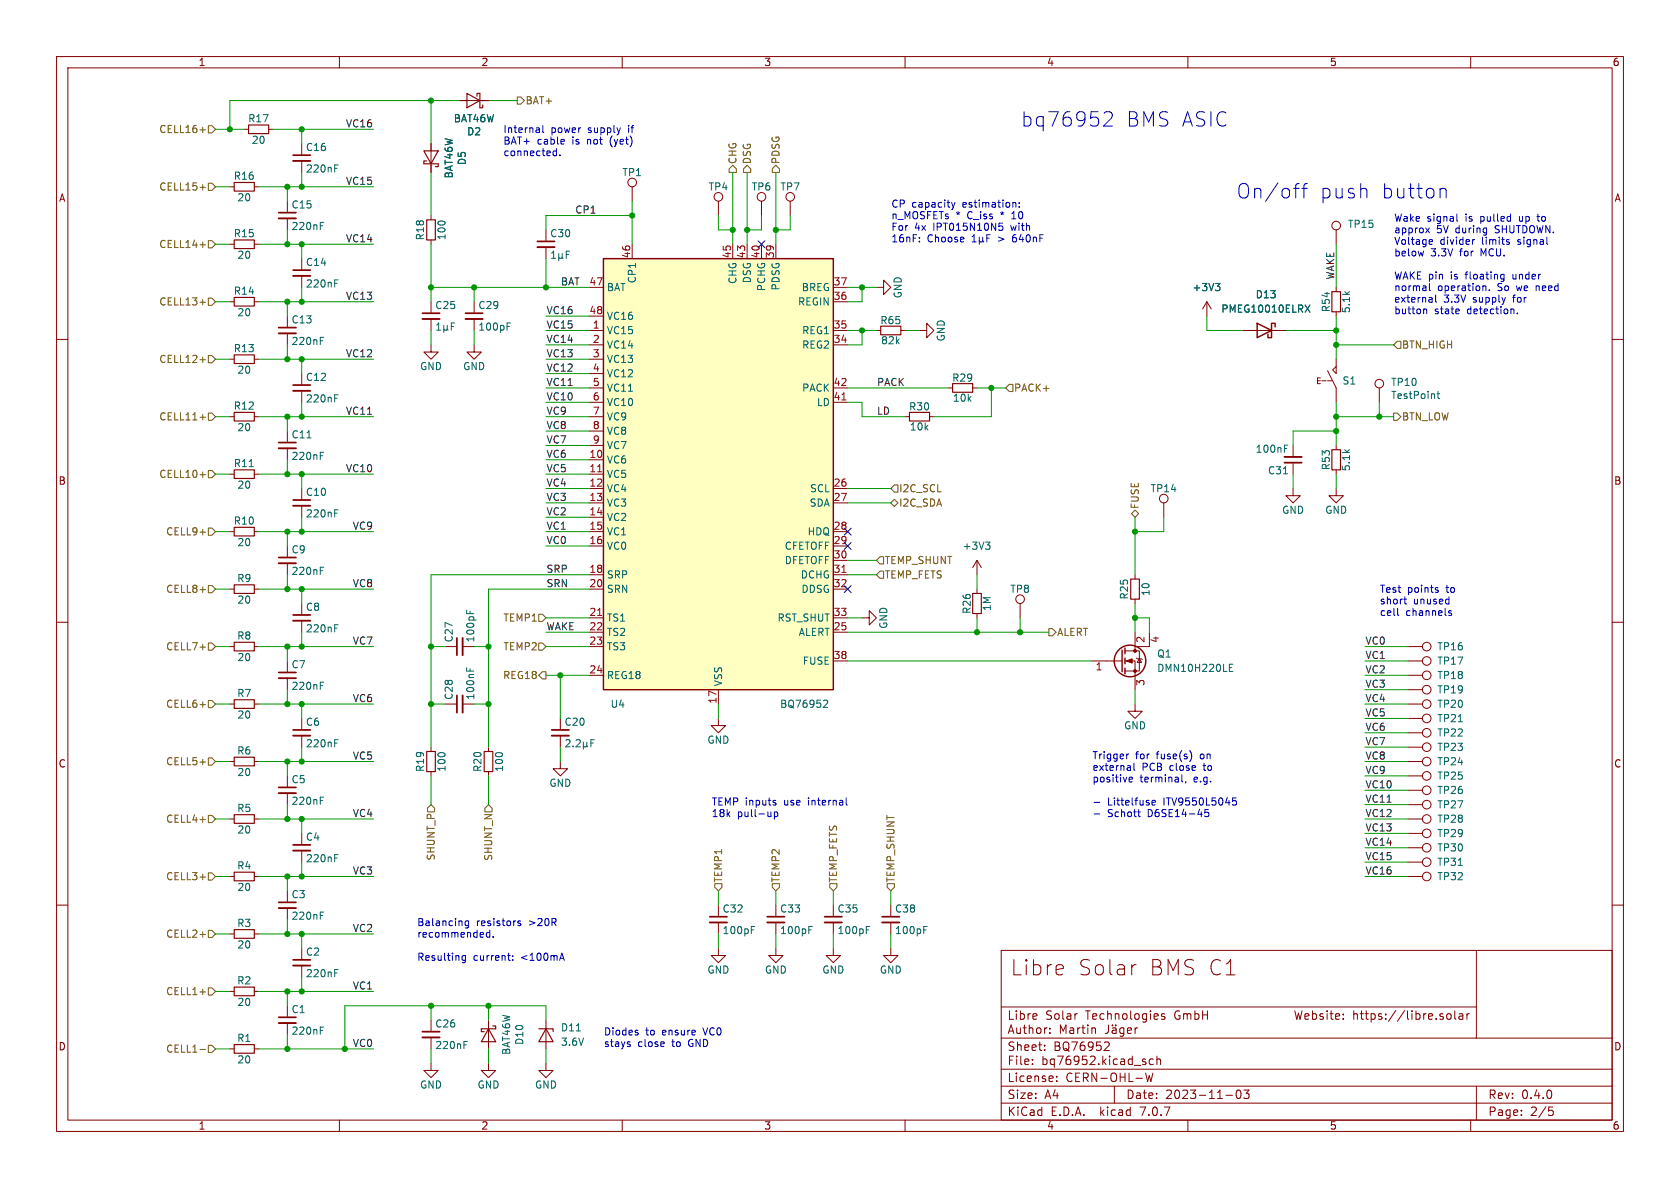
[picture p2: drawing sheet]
<svg xmlns="http://www.w3.org/2000/svg" width="297mm" height="210mm" viewBox="0 0 297 210" stroke-linecap="round" stroke-linejoin="round" font-family="sans-serif">
<defs><g id="words">
<g font-size="3.8" fill="#840000">
<text x="178.5" y="172.7">Libre</text>
<text x="190.4" y="172.7">Solar</text>
<text x="202.9" y="172.7">BMS C1</text>
</g>
<g font-size="3.5" fill="#0000c2">
<text x="180.3" y="22.6">bq76952</text>
<text x="198.9" y="22.6">BMS ASIC</text>
<text x="218.4" y="35.3">On/off</text>
<text x="233.1" y="35.3">push</text>
<text x="244" y="35.3">button</text>
</g>
<g font-size="2.1" fill="#840000">
<text x="178" y="186">Sheet:</text>
<text x="178" y="180.5">Libre</text>
<text x="178" y="183">Author:</text>
<text x="184.8" y="180.5">Solar</text>
<text x="186.2" y="186">BQ76952</text>
<text x="187.2" y="183">Martin</text>
<text x="192" y="180.5">Technologies</text>
<text x="207.8" y="180.5">GmbH</text>
<text x="228.6" y="180.5">Website:</text>
<text x="239.1" y="180.5">https://libre.solar</text>
<text x="178" y="188.5">File:</text>
<text x="178" y="191.5">License:</text>
<text x="184.1" y="188.5">bq76952.kicad_sch</text>
<text x="188.4" y="191.5">CERN-OHL-W</text>
<text x="178" y="197.5">KiCad</text>
<text x="178" y="194.5">Size:</text>
<text x="184.7" y="194.5">A4</text>
<text x="185.7" y="197.5">E.D.A.</text>
<text x="194.6" y="197.5">kicad</text>
<text x="199" y="194.5">Date:</text>
<text x="201.8" y="197.5">7.0.7</text>
<text x="206" y="194.5">2023-11-03</text>
<text x="263" y="194.5">Rev:</text>
<text x="263" y="197.5">Page:</text>
<text x="268.9" y="194.5">0.4.0</text>
<text x="270.5" y="197.5">2/5</text>
</g>
<g font-size="1.8" fill="#840000">
<text x="35" y="11.9">1</text>
<text x="85" y="11.9">2</text>
<text x="135" y="11.9">3</text>
<text x="185" y="11.9">4</text>
<text x="235" y="11.9">5</text>
<text x="285" y="11.9">6</text>
<text x="10.3" y="35.9">A</text>
<text x="285.3" y="35.9">A</text>
<text x="10.3" y="85.9">B</text>
<text x="285.3" y="85.9">B</text>
<text x="10.3" y="135.9">C</text>
<text x="285.3" y="135.9">C</text>
<text x="10.3" y="185.9">D</text>
<text x="285.3" y="185.9">D</text>
<text x="35" y="199.9">1</text>
<text x="85" y="199.9">2</text>
<text x="135" y="199.9">3</text>
<text x="185" y="199.9">4</text>
<text x="235" y="199.9">5</text>
<text x="285" y="199.9">6</text>
</g>
<g font-size="1.8" fill="#725600">
<text x="28.1" y="23.7">CELL16+</text>
<text x="92.8" y="18.6">BAT+</text>
<text x="130.4" y="29.1" transform="rotate(-90 130.4 29.1)">CHG</text>
<text x="132.9" y="29.1" transform="rotate(-90 132.9 29.1)">DSG</text>
<text x="138" y="29.1" transform="rotate(-90 138 29.1)">PDSG</text>
<text x="28.1" y="33.9">CELL15+</text>
<text x="28.1" y="44">CELL14+</text>
<text x="28.1" y="54.2">CELL13+</text>
<text x="28.1" y="64.4">CELL12+</text>
<text x="247.8" y="61.8">BTN_HIGH</text>
<text x="179.2" y="69.4">PACK+</text>
<text x="28.1" y="74.5">CELL11+</text>
<text x="247.8" y="74.5">BTN_LOW</text>
<text x="28.1" y="84.7">CELL10+</text>
<text x="158.9" y="89.8">I2C_SDA</text>
<text x="158.9" y="87.2">I2C_SCL</text>
<text x="29.3" y="94.8">CELL9+</text>
<text x="201.5" y="90.1" transform="rotate(-90 201.5 90.1)">FUSE</text>
<text x="156.3" y="99.9">TEMP_SHUNT</text>
<text x="29.3" y="105">CELL8+</text>
<text x="156.3" y="102.5">TEMP_FETS</text>
<text x="88.9" y="110.1">TEMP1</text>
<text x="186.8" y="112.6">ALERT</text>
<text x="29.3" y="115.2">CELL7+</text>
<text x="88.9" y="115.2">TEMP2</text>
<text x="29.3" y="125.3">CELL6+</text>
<text x="88.8" y="120.2">REG18</text>
<text x="29.3" y="135.5">CELL5+</text>
<text x="29.3" y="145.6">CELL4+</text>
<text x="29.3" y="155.8">CELL3+</text>
<text x="77.1" y="152.2" transform="rotate(-90 77.1 152.2)">SHUNT_P</text>
<text x="87.2" y="152.3" transform="rotate(-90 87.2 152.3)">SHUNT_N</text>
<text x="127.9" y="156.1" transform="rotate(-90 127.9 156.1)">TEMP1</text>
<text x="138" y="156.1" transform="rotate(-90 138 156.1)">TEMP2</text>
<text x="148.2" y="156.1" transform="rotate(-90 148.2 156.1)">TEMP_FETS</text>
<text x="158.3" y="156.1" transform="rotate(-90 158.3 156.1)">TEMP_SHUNT</text>
<text x="29.3" y="166">CELL2+</text>
<text x="29.3" y="176.1">CELL1+</text>
<text x="29.3" y="186.3">CELL1-</text>
</g>
<g font-size="1.8" fill="#006464">
<text x="43.8" y="21.8">R17</text>
<text x="80.1" y="21.8">BAT46W</text>
<text x="44.4" y="25.6">20</text>
<text x="54" y="26.9">C16</text>
<text x="82.5" y="24.1">D2</text>
<text x="82.5" y="29.3" transform="rotate(-90 82.5 29.3)">D5</text>
<text x="41.2" y="32">R16</text>
<text x="41.9" y="35.8">20</text>
<text x="54" y="30.7">220nF</text>
<text x="80.2" y="31.6" transform="rotate(-90 80.2 31.6)">BAT46W</text>
<text x="109.9" y="31.3">TP1</text>
<text x="125.2" y="33.9">TP4</text>
<text x="132.8" y="33.9">TP6</text>
<text x="137.9" y="33.9">TP7</text>
<text x="51.4" y="40.9">220nF</text>
<text x="51.4" y="37.1">C15</text>
<text x="238.2" y="40.5">TP15</text>
<text x="41.2" y="42.1">R15</text>
<text x="41.9" y="45.9">20</text>
<text x="54" y="47.2">C14</text>
<text x="75.2" y="42.6" transform="rotate(-90 75.2 42.6)">R18</text>
<text x="79" y="42.6" transform="rotate(-90 79 42.6)">100</text>
<text x="97.2" y="42.1">C30</text>
<text x="41.2" y="52.3">R14</text>
<text x="54" y="51">220nF</text>
<text x="107.2" y="51.7">BAT</text>
<text x="112.6" y="50.2" transform="rotate(-90 112.6 50.2)">CP1</text>
<text x="130.4" y="50.3" transform="rotate(-90 130.4 50.3)">CHG</text>
<text x="132.9" y="50.2" transform="rotate(-90 132.9 50.2)">DSG</text>
<text x="135.5" y="51.6" transform="rotate(-90 135.5 51.6)">PCHG</text>
<text x="138" y="51.5" transform="rotate(-90 138 51.5)">PDSG</text>
<text x="141.6" y="51.7">BREG</text>
<text x="159.6" y="52.8" transform="rotate(-90 159.6 52.8)">GND</text>
<text x="210.7" y="51.7">+3V3</text>
<text x="221.9" y="52.9">D13</text>
<text x="41.9" y="56.1">20</text>
<text x="51.4" y="57.4">C13</text>
<text x="76.8" y="54.8">C25</text>
<text x="84.5" y="58.6">100pF</text>
<text x="84.5" y="54.8">C29</text>
<text x="107.2" y="59.3">VC15</text>
<text x="107.2" y="56.7">VC16</text>
<text x="141" y="54.2">REGIN</text>
<text x="141.7" y="59.3">REG1</text>
<text x="155.5" y="57.5">R65</text>
<text x="215.8" y="55.5">PMEG10010ELRX</text>
<text x="235.3" y="55.3" transform="rotate(-90 235.3 55.3)">R54</text>
<text x="238.9" y="55.5" transform="rotate(-90 238.9 55.5)">5.1k</text>
<text x="41.2" y="62.5">R13</text>
<text x="51.4" y="61.2">220nF</text>
<text x="74.2" y="65.6">GND</text>
<text x="81.8" y="65.6">GND</text>
<text x="107.2" y="61.8">VC14</text>
<text x="107.2" y="64.4">VC13</text>
<text x="141.7" y="61.8">REG2</text>
<text x="155.7" y="61.1">82k</text>
<text x="167.2" y="60.5" transform="rotate(-90 167.2 60.5)">GND</text>
<text x="41.9" y="66.3">20</text>
<text x="54" y="71.3">220nF</text>
<text x="54" y="67.5">C12</text>
<text x="107.2" y="66.9">VC12</text>
<text x="107.2" y="69.4">VC11</text>
<text x="107.2" y="72">VC10</text>
<text x="141.7" y="69.4">PACK</text>
<text x="144.3" y="72">LD</text>
<text x="168.2" y="67.7">R29</text>
<text x="168.4" y="71.2">10k</text>
<text x="237.2" y="68.2">S1</text>
<text x="245.8" y="70.7">TestPoint</text>
<text x="245.8" y="68.4">TP10</text>
<text x="41.2" y="72.6">R12</text>
<text x="41.9" y="76.4">20</text>
<text x="51.4" y="77.7">C11</text>
<text x="107.2" y="74.5">VC9</text>
<text x="107.2" y="77.1">VC8</text>
<text x="160.6" y="72.7">R30</text>
<text x="160.7" y="76.3">10k</text>
<text x="41.2" y="82.8">R11</text>
<text x="51.4" y="81.5">220nF</text>
<text x="107.2" y="82.1">VC6</text>
<text x="107.2" y="79.6">VC7</text>
<text x="221.9" y="80.2">100nF</text>
<text x="235.3" y="83.2" transform="rotate(-90 235.3 83.2)">R53</text>
<text x="238.9" y="83.4" transform="rotate(-90 238.9 83.4)">5.1k</text>
<text x="41.9" y="86.6">20</text>
<text x="54" y="87.9">C10</text>
<text x="107.2" y="84.7">VC5</text>
<text x="107.2" y="87.2">VC4</text>
<text x="107.2" y="89.8">VC3</text>
<text x="143" y="89.8">SDA</text>
<text x="143.1" y="87.2">SCL</text>
<text x="203.3" y="87.2">TP14</text>
<text x="224.1" y="84">C31</text>
<text x="41.2" y="92.9">R10</text>
<text x="54" y="91.7">220nF</text>
<text x="107.2" y="92.3">VC2</text>
<text x="107.2" y="94.8">VC1</text>
<text x="142.7" y="94.8">HDQ</text>
<text x="226.6" y="91">GND</text>
<text x="234.2" y="91">GND</text>
<text x="41.9" y="96.7">20</text>
<text x="51.4" y="98">C9</text>
<text x="51.4" y="101.8">220nF</text>
<text x="107.2" y="97.4">VC0</text>
<text x="138.6" y="97.4">CFETOFF</text>
<text x="138.6" y="99.9">DFETOFF</text>
<text x="170.1" y="97.4">+3V3</text>
<text x="41.8" y="103.1">R9</text>
<text x="41.9" y="106.9">20</text>
<text x="107.2" y="102.5">SRP</text>
<text x="107.2" y="105">SRN</text>
<text x="141.5" y="102.5">DCHG</text>
<text x="141.6" y="105">DDSG</text>
<text x="178.5" y="105">TP8</text>
<text x="199.6" y="106.1" transform="rotate(-90 199.6 106.1)">R25</text>
<text x="203.4" y="105.5" transform="rotate(-90 203.4 105.5)">10</text>
<text x="41.8" y="113.3">R8</text>
<text x="54" y="108.2">C8</text>
<text x="54" y="112">220nF</text>
<text x="80.2" y="113.7" transform="rotate(-90 80.2 113.7)">C27</text>
<text x="84" y="113.7" transform="rotate(-90 84 113.7)">100pF</text>
<text x="107.2" y="110.1">TS1</text>
<text x="107.2" y="112.6">TS2</text>
<text x="137.4" y="110.1">RST_SHUT</text>
<text x="141.1" y="112.6">ALERT</text>
<text x="157.1" y="111.3" transform="rotate(-90 157.1 111.3)">GND</text>
<text x="171.8" y="108.6" transform="rotate(-90 171.8 108.6)">R26</text>
<text x="175.4" y="108.1" transform="rotate(-90 175.4 108.1)">1M</text>
<text x="41.9" y="117.1">20</text>
<text x="51.4" y="118.3">C7</text>
<text x="107.2" y="115.2">TS3</text>
<text x="141.8" y="117.7">FUSE</text>
<text x="204.5" y="116.4">Q1</text>
<text x="204.5" y="119">DMN10H220LE</text>
<text x="254" y="117.7">TP17</text>
<text x="254" y="115.2">TP16</text>
<text x="41.8" y="123.4">R7</text>
<text x="51.4" y="122.1">220nF</text>
<text x="80.2" y="123.8" transform="rotate(-90 80.2 123.8)">C28</text>
<text x="84" y="123.8" transform="rotate(-90 84 123.8)">100nF</text>
<text x="107.2" y="120.2">REG18</text>
<text x="107.8" y="125.3">U4</text>
<text x="127.9" y="121.4" transform="rotate(-90 127.9 121.4)">VSS</text>
<text x="137.8" y="125.3">BQ76952</text>
<text x="254" y="125.3">TP20</text>
<text x="254" y="122.8">TP19</text>
<text x="254" y="120.2">TP18</text>
<text x="41.9" y="127.2">20</text>
<text x="54" y="128.5">C6</text>
<text x="99.7" y="128.5">C20</text>
<text x="125" y="131.7">GND</text>
<text x="198.6" y="129.1">GND</text>
<text x="254" y="127.9">TP21</text>
<text x="254" y="130.4">TP22</text>
<text x="41.8" y="133.6">R6</text>
<text x="41.9" y="137.4">20</text>
<text x="54" y="132.3">220nF</text>
<text x="75.2" y="136.6" transform="rotate(-90 75.2 136.6)">R19</text>
<text x="79" y="136.5" transform="rotate(-90 79 136.5)">100</text>
<text x="85.3" y="136.6" transform="rotate(-90 85.3 136.6)">R20</text>
<text x="89.1" y="136.5" transform="rotate(-90 89.1 136.5)">100</text>
<text x="254" y="132.9">TP23</text>
<text x="254" y="135.5">TP24</text>
<text x="41.8" y="143.7">R5</text>
<text x="51.4" y="138.7">C5</text>
<text x="51.4" y="142.5">220nF</text>
<text x="97" y="139.3">GND</text>
<text x="254" y="140.6">TP26</text>
<text x="254" y="138">TP25</text>
<text x="254" y="143.1">TP27</text>
<text x="41.9" y="147.5">20</text>
<text x="54" y="148.8">C4</text>
<text x="254" y="148.2">TP29</text>
<text x="254" y="145.6">TP28</text>
<text x="41.8" y="153.9">R4</text>
<text x="54" y="152.6">220nF</text>
<text x="254" y="153.3">TP31</text>
<text x="254" y="155.8">TP32</text>
<text x="254" y="150.7">TP30</text>
<text x="41.9" y="157.7">20</text>
<text x="51.4" y="159">C3</text>
<text x="127.6" y="161.5">C32</text>
<text x="137.8" y="161.5">C33</text>
<text x="148" y="161.5">C35</text>
<text x="158.1" y="161.5">C38</text>
<text x="41.8" y="164.1">R3</text>
<text x="41.9" y="167.9">20</text>
<text x="51.4" y="162.8">220nF</text>
<text x="127.6" y="165.3">100pF</text>
<text x="137.8" y="165.3">100pF</text>
<text x="148" y="165.3">100pF</text>
<text x="158.1" y="165.3">100pF</text>
<text x="54" y="169.1">C2</text>
<text x="54" y="172.9">220nF</text>
<text x="125" y="172.3">GND</text>
<text x="135.1" y="172.3">GND</text>
<text x="145.3" y="172.3">GND</text>
<text x="155.4" y="172.3">GND</text>
<text x="41.8" y="174.2">R2</text>
<text x="41.9" y="178">20</text>
<text x="51.4" y="179.3">C1</text>
<text x="41.8" y="184.4">R1</text>
<text x="51.4" y="183.1">220nF</text>
<text x="76.8" y="185.6">220nF</text>
<text x="76.8" y="181.8">C26</text>
<text x="92.7" y="184.8" transform="rotate(-90 92.7 184.8)">D10</text>
<text x="99.1" y="182.5">D11</text>
<text x="99.1" y="185.1">3.6V</text>
<text x="41.9" y="188.2">20</text>
<text x="90.4" y="186.6" transform="rotate(-90 90.4 186.6)">BAT46W</text>
<text x="74.2" y="192.6">GND</text>
<text x="84.3" y="192.6">GND</text>
<text x="94.5" y="192.6">GND</text>
</g>
<g font-size="1.8" fill="#0f0f0f">
<text x="61.1" y="22.6">VC16</text>
<text x="61.1" y="32.8">VC15</text>
<text x="101.6" y="37.8">CP1</text>
<text x="61.1" y="42.9">VC14</text>
<text x="61.1" y="53.1">VC13</text>
<text x="99.1" y="50.5">BAT</text>
<text x="236" y="49.5" transform="rotate(-90 236 49.5)">WAKE</text>
<text x="96.5" y="58.2">VC15</text>
<text x="96.5" y="55.6">VC16</text>
<text x="61.1" y="63.2">VC12</text>
<text x="96.5" y="63.2">VC13</text>
<text x="96.5" y="60.7">VC14</text>
<text x="96.5" y="65.8">VC12</text>
<text x="96.5" y="68.3">VC11</text>
<text x="96.5" y="70.9">VC10</text>
<text x="154.9" y="68.3">PACK</text>
<text x="61.1" y="73.4">VC11</text>
<text x="96.5" y="75.9">VC8</text>
<text x="96.5" y="73.4">VC9</text>
<text x="154.9" y="73.4">LD</text>
<text x="61.1" y="83.6">VC10</text>
<text x="96.5" y="81">VC6</text>
<text x="96.5" y="78.5">VC7</text>
<text x="96.5" y="83.6">VC5</text>
<text x="96.5" y="88.6">VC3</text>
<text x="96.5" y="86.1">VC4</text>
<text x="62.3" y="93.7">VC9</text>
<text x="96.5" y="93.7">VC1</text>
<text x="96.5" y="91.2">VC2</text>
<text x="96.5" y="96.3">VC0</text>
<text x="96.5" y="101.3">SRP</text>
<text x="62.3" y="103.9">VC8</text>
<text x="96.5" y="103.9">SRN</text>
<text x="96.5" y="111.5">WAKE</text>
<text x="62.3" y="114">VC7</text>
<text x="241.3" y="119.1">VC2</text>
<text x="241.3" y="116.6">VC1</text>
<text x="241.3" y="114">VC0</text>
<text x="62.3" y="124.2">VC6</text>
<text x="241.3" y="121.7">VC3</text>
<text x="241.3" y="124.2">VC4</text>
<text x="241.3" y="126.7">VC5</text>
<text x="241.3" y="131.8">VC7</text>
<text x="241.3" y="129.3">VC6</text>
<text x="62.3" y="134.4">VC5</text>
<text x="241.3" y="134.4">VC8</text>
<text x="241.3" y="136.9">VC9</text>
<text x="241.3" y="142">VC11</text>
<text x="241.3" y="139.4">VC10</text>
<text x="62.3" y="144.5">VC4</text>
<text x="241.3" y="147.1">VC13</text>
<text x="241.3" y="144.5">VC12</text>
<text x="241.3" y="149.6">VC14</text>
<text x="62.3" y="154.7">VC3</text>
<text x="241.3" y="152.1">VC15</text>
<text x="241.3" y="154.7">VC16</text>
<text x="62.3" y="164.8">VC2</text>
<text x="62.3" y="175">VC1</text>
<text x="62.3" y="185.2">VC0</text>
</g>
<g font-size="1.8" fill="#0000c2">
<text x="88.9" y="23.6">Internal</text>
<text x="97.4" y="23.6">power</text>
<text x="104.1" y="23.6">supply</text>
<text x="111.3" y="23.6">if</text>
<text x="88.9" y="25.6">BAT+</text>
<text x="88.9" y="27.7">connected.</text>
<text x="95" y="25.6">cable</text>
<text x="101.3" y="25.6">is</text>
<text x="104.1" y="25.6">not</text>
<text x="108.3" y="25.6">(yet)</text>
<text x="157.5" y="36.8">CP</text>
<text x="157.5" y="38.8">n_MOSFETs</text>
<text x="157.5" y="40.9">For</text>
<text x="161.2" y="36.8">capacity</text>
<text x="161.7" y="40.9">4x</text>
<text x="165.1" y="40.9">IPT015N10N5</text>
<text x="169" y="38.8">*</text>
<text x="170.3" y="36.8">estimation:</text>
<text x="171.1" y="38.8">C_iss</text>
<text x="177.2" y="38.8">*</text>
<text x="179" y="40.9">with</text>
<text x="179.3" y="38.8">10</text>
<text x="246.4" y="39.3">Wake</text>
<text x="246.4" y="41.3">approx</text>
<text x="252.3" y="39.3">signal</text>
<text x="254" y="41.3">5V</text>
<text x="257.4" y="41.3">during</text>
<text x="259.2" y="39.3">is</text>
<text x="262" y="39.3">pulled</text>
<text x="264.6" y="41.3">SHUTDOWN.</text>
<text x="269" y="39.3">up</text>
<text x="272.5" y="39.3">to</text>
<text x="157.5" y="42.9">16nF:</text>
<text x="163.9" y="42.9">Choose</text>
<text x="176.7" y="42.9">&gt;</text>
<text x="246.4" y="43.4">Voltage</text>
<text x="246.4" y="45.4">below</text>
<text x="252.9" y="45.4">3.3V</text>
<text x="254.6" y="43.4">divider</text>
<text x="258.2" y="45.4">for</text>
<text x="262" y="45.4">MCU.</text>
<text x="262.1" y="43.4">limits</text>
<text x="268.6" y="43.4">signal</text>
<text x="246.4" y="49.5">WAKE pin</text>
<text x="246.4" y="51.5">normal</text>
<text x="246.4" y="53.6">external</text>
<text x="254.1" y="51.5">operation.</text>
<text x="255.2" y="53.6">3.3V</text>
<text x="256.6" y="49.5">is</text>
<text x="259.4" y="49.5">floating</text>
<text x="260.5" y="53.6">supply</text>
<text x="264.9" y="51.5">So</text>
<text x="267.8" y="53.6">for</text>
<text x="267.9" y="49.5">under</text>
<text x="268.4" y="51.5">we</text>
<text x="272" y="51.5">need</text>
<text x="246.4" y="55.6">button</text>
<text x="253.6" y="55.6">state</text>
<text x="259.5" y="55.6">detection.</text>
<text x="243.8" y="104.9">Test</text>
<text x="243.8" y="106.9">short</text>
<text x="248.8" y="104.9">points</text>
<text x="249.8" y="106.9">unused</text>
<text x="255.8" y="104.9">to</text>
<text x="243.8" y="109">cell</text>
<text x="248.5" y="109">channels</text>
<text x="193" y="134.3">Trigger</text>
<text x="193" y="136.4">external</text>
<text x="200.7" y="134.3">for</text>
<text x="201.9" y="136.4">PCB</text>
<text x="204.6" y="134.3">fuse(s)</text>
<text x="206.9" y="136.4">close</text>
<text x="212.5" y="134.3">on</text>
<text x="213.1" y="136.4">to</text>
<text x="125.7" y="142.5">TEMP inputs</text>
<text x="138.7" y="142.5">use</text>
<text x="143.2" y="142.5">internal</text>
<text x="193" y="138.4">positive</text>
<text x="195.8" y="142.5">Littelfuse</text>
<text x="201.5" y="138.4">terminal,</text>
<text x="205.8" y="142.5">ITV9550L5045</text>
<text x="211.2" y="138.4">e.g.</text>
<text x="125.7" y="144.5">18k</text>
<text x="130.3" y="144.5">pull-up</text>
<text x="195.8" y="144.5">Schott</text>
<text x="203" y="144.5">D6SE14-45</text>
<text x="73.7" y="163.8">Balancing</text>
<text x="73.7" y="165.8">recommended.</text>
<text x="84.2" y="163.8">resistors</text>
<text x="93.6" y="163.8">&gt;20R</text>
<text x="73.7" y="169.9">Resulting</text>
<text x="83.7" y="169.9">current:</text>
<text x="92.2" y="169.9">&lt;100mA</text>
<text x="106.7" y="183.1">Diodes</text>
<text x="106.7" y="185.2">stays</text>
<text x="112.7" y="185.2">close</text>
<text x="114.1" y="183.1">to</text>
<text x="117.2" y="183.1">ensure</text>
<text x="118.9" y="185.2">to</text>
<text x="122" y="185.2">GND</text>
<text x="124.6" y="183.1">VC0</text>
</g>
<g font-size="1.8" fill="#a90000">
<text x="111.5" y="45.8" transform="rotate(-90 111.5 45.8)">46</text>
<text x="129.3" y="45.8" transform="rotate(-90 129.3 45.8)">45</text>
<text x="131.8" y="45.8" transform="rotate(-90 131.8 45.8)">43</text>
<text x="134.4" y="45.8" transform="rotate(-90 134.4 45.8)">40</text>
<text x="136.9" y="45.8" transform="rotate(-90 136.9 45.8)">39</text>
<text x="104.1" y="50.5">47</text>
<text x="147.3" y="50.5">37</text>
<text x="147.3" y="53.1">36</text>
<text x="104.1" y="55.6">48</text>
<text x="104.7" y="58.2">1</text>
<text x="147.3" y="58.2">35</text>
<text x="104.7" y="60.7">2</text>
<text x="104.7" y="63.2">3</text>
<text x="104.7" y="65.8">4</text>
<text x="147.3" y="60.7">34</text>
<text x="104.7" y="68.3">5</text>
<text x="104.7" y="70.9">6</text>
<text x="147.3" y="68.3">42</text>
<text x="147.3" y="70.9">41</text>
<text x="104.7" y="73.4">7</text>
<text x="104.7" y="75.9">8</text>
<text x="104.1" y="81">10</text>
<text x="104.1" y="83.6">11</text>
<text x="104.7" y="78.5">9</text>
<text x="104.1" y="86.1">12</text>
<text x="104.1" y="88.6">13</text>
<text x="147.3" y="86.1">26</text>
<text x="147.3" y="88.6">27</text>
<text x="104.1" y="91.2">14</text>
<text x="104.1" y="93.7">15</text>
<text x="147.3" y="93.7">28</text>
<text x="104.1" y="96.3">16</text>
<text x="104.1" y="101.3">18</text>
<text x="147.3" y="96.3">29</text>
<text x="147.3" y="98.8">30</text>
<text x="147.3" y="101.3">31</text>
<text x="104.1" y="103.9">20</text>
<text x="147.3" y="103.9">32</text>
<text x="104.1" y="109">21</text>
<text x="104.1" y="111.5">22</text>
<text x="147.3" y="111.5">25</text>
<text x="147.3" y="109">33</text>
<text x="202.6" y="113.7" transform="rotate(-90 202.6 113.7)">2</text>
<text x="205.2" y="113.7" transform="rotate(-90 205.2 113.7)">4</text>
<text x="104.1" y="114">23</text>
<text x="104.1" y="119.1">24</text>
<text x="147.3" y="116.6">38</text>
<text x="193.6" y="118.8">1</text>
<text x="126.7" y="124.5" transform="rotate(-90 126.7 124.5)">17</text>
<text x="202.6" y="121.4" transform="rotate(-90 202.6 121.4)">3</text>
</g>
</g></defs>
<g fill="none" stroke="#840000" stroke-width=".18">
<path d="M10 10h277v190h-277zM12 12h273v186h-273zM60 10v2M81.3 17.8h5.1M110 10v2M160 10v2M210 10v2M260 10v2M40.6 33h.8M43.2 22.9h.7M45 33h.7M47.5 22.9h.8"/>
<path d="M50.8 35.6v1.9M50.8 38.6v2M53.3 25.4v1.9M53.3 28.4v2.1M76.2 25.4v5.1M76.2 38.1v.8M111.8 33v2.6M127 35.6v2.5M134.6 35.6v2.5M139.7 35.6v2.5M10 60h2M40.6 53.3h.8"/>
<path d="M40.6 43.2h.8M45 53.3h.7M45 43.2h.7M50.8 55.9v1.9M50.8 58.9v2.1M53.3 45.7v1.9M53.3 48.8v2M76.2 42.4v.8M76.2 53.3v1.9M76.2 56.4v2M83.8 53.3v1.9M83.8 56.4v2"/>
<path d="M96.5 40.6v1.9M96.5 43.7v2M104.1 58.4h2.6M104.1 50.8h2.6M104.1 55.9h2.6M111.8 43.2v2.5M129.5 43.2v2.5M132.1 43.2v2.5M134.6 43.2v2.5M137.2 43.2v2.5M147.3 53.3h2.6M147.3 58.4h2.6"/>
<path d="M147.3 50.8h2.6M154.9 50.8h1.3v-1.3l1.3 1.3-1.3 1.3v-1.3M154.9 58.4h.8M159.3 58.4h.7M162.6 58.4h1.2v-1.2l1.3 1.2-1.3 1.3v-1.3M213.4 53.3l.7 1.3M213.4 53.3v2.6M213.4 53.3l-.8 1.3M219.7 58.4h7.6M236.2 40.6v2.6M236.2 50.8v.8M236.2 55.1v.8"/>
<path d="M285 60h2M40.6 63.5h.8M40.6 73.7h.8M45 63.5h.7M45 73.7h.7M50.8 76.2v1.9M50.8 79.2v2.1M53.3 66v1.9M53.3 69.1v2M76.2 61v1.2h1.3l-1.3 1.3-1.3-1.3h1.3M83.8 61v1.2h1.3l-1.3 1.3-1.3-1.3h1.3M104.1 63.5h2.6"/>
<path d="M104.1 68.6h2.6M104.1 73.7h2.6M104.1 61h2.6M104.1 66h2.6M104.1 71.1h2.6M104.1 76.2h2.6M104.1 78.7h2.6M147.3 68.6h2.6M147.3 61h2.6M147.3 71.1h2.6M160 73.7h.8M164.3 73.7h.8"/>
<path d="M167.6 68.6h.8M172 68.6h.7M228.6 78.7v2.1M232.9 67.3h.5M233.4 66.8h-.5v1h.5M233.7 67.3h.7M234.7 65.5l1.5 3.1v2.5M234.7 67.3h.8M236.2 63.5v2.5l-.6-.6 .6-.6M236.2 78.7v.8M243.8 68.6v2.5M40.6 83.8h.8"/>
<path d="M40.6 94h.8M45 83.8h.7M45 94h.7M50.8 96.5v1.9M50.8 99.6v2M53.3 86.4v1.9M53.3 89.4v2M104.1 96.5h2.6M104.1 81.3h2.6M104.1 83.8h2.6M104.1 86.4h2.6M104.1 88.9h2.6"/>
<path d="M104.1 91.4h2.6M104.1 94h2.6M147.3 96.5h2.6M147.3 99.1h2.6M147.3 86.4h2.6M147.3 88.9h2.6M147.3 94h2.6M172.7 99.1v2.5M172.7 99.1l-.7 1.2M172.7 99.1l.8 1.2M205.7 88.9v2.5M228.6 86.4v1.2h1.3l-1.3 1.3-1.3-1.3h1.3"/>
<path d="M228.6 81.9v1.9M236.2 86.4v1.2h1.3l-1.3 1.3-1.3-1.3h1.3M236.2 83.1v.7M10 110h2M40.6 114.3h.8M40.6 104.1h.8M45 114.3h.7M45 104.1h.7M50.8 116.8v1.9M50.8 119.9v2M53.3 106.7v1.9M53.3 109.7v2.1"/>
<path d="M78.7 114.3h1.9M81.8 114.3h2M104.1 114.3h2.6M104.1 119.4h2.6M104.1 101.6h2.6M104.1 104.1h2.6M104.1 109.2h2.6M104.1 111.8h2.6M147.3 116.8h2.6M147.3 101.6h2.6M147.3 104.1h2.6M147.3 109.2h2.6"/>
<path d="M147.3 111.8h2.6M152.4 109.2h1.3v-1.2l1.2 1.2-1.2 1.3v-1.3M172.7 104.1v.8M172.7 108.5v.7M180.3 106.7v2.5M193 116.8h5.4M198.9 116.8h1.8v5.1M198.9 115.1h2.5v3.5h-2.5M200.7 101.6v.8M200.7 105.9v.8M200.7 111.8v2.5M200.9 116.3l.1 .2h.8l.1 .1"/>
<path d="M201.4 116.5l.4 .6h-.8zM203.2 111.8v2.5h-2.5v.8M248.9 116.8h2.6M248.9 114.3h2.6M248.9 119.4h2.6M285 110h2M40.6 124.5h.8M40.6 134.6h.8M45 124.5h.7M45 134.6h.7M50.8 137.2v1.9M53.3 127v1.9"/>
<path d="M53.3 130v2.1M76.2 132.1v.7M76.2 136.4v.8M78.7 124.5h1.9M81.8 124.5h2M86.4 132.1v.7M86.4 136.4v.8M99.1 134.6v1.3h1.2l-1.2 1.3-1.3-1.3h1.3M99.1 127v1.9M99.1 130v2.1M127 127v1.3h1.3l-1.3 1.2-1.3-1.2h1.3M127 121.9v2.6"/>
<path d="M200.7 124.5v1.2h1.2l-1.2 1.3-1.3-1.3h1.3M248.9 124.5h2.6M248.9 121.9h2.6M248.9 127h2.6M248.9 129.5h2.6M248.9 132.1h2.6M248.9 139.7h2.6M248.9 134.6h2.6M248.9 137.2h2.6M10 160h2M40.6 144.8h.8M40.6 154.9h.8"/>
<path d="M45 144.8h.7M45 154.9h.7M50.8 140.2v2M50.8 157.5v1.9M53.3 147.3v1.9M53.3 150.4v2M248.9 144.8h2.6M248.9 154.9h2.6M248.9 152.4h2.6M248.9 142.2h2.6M248.9 147.3h2.6M248.9 149.9h2.6"/>
<path d="M285 160h2M40.6 165.1h.8M40.6 175.3h.8M45 165.1h.7M45 175.3h.7M50.8 160.5v2.1M50.8 177.8v1.9M53.3 167.6v1.9M53.3 170.7v2M127 167.6v1.3h1.3l-1.3 1.3-1.3-1.3h1.3M127 160v1.9M127 163.1v2"/>
<path d="M137.2 167.6v1.3h1.2l-1.2 1.3-1.3-1.3h1.3M137.2 160v1.9M137.2 163.1v2M147.3 167.6v1.3h1.3l-1.3 1.3-1.3-1.3h1.3M147.3 160v1.9M147.3 163.1v2M157.5 167.6v1.3h1.2l-1.2 1.3-1.3-1.3h1.3M157.5 160v1.9M157.5 163.1v2M177 168h108v30h-108zM177 178h84M183.2 179.3l.1 .3-.7 .1"/>
<path d="M190.3 179.2h.2M200.8 170.5l-.5 .2M205.9 179.3l-.4-.1-.2 .2 .1 .2 .5 .2v.3h-.6M237.5 179.3v.1M255.1 179.8v.3M255.9 179.3l.4-.1 .2 .3v.4l-.2 .3-.4-.1-.1-.2v-.4zM257.2 178.7v1.3l.2 .2M258 179.3h.5l.1 .9M258.6 179.6h-.5a.29 .29 0 0 0-.2 .3 .29 .29 0 0 0 .2 .3l.5-.1M259.3 179.2v1M259.8 179.2l-.3 .1-.2 .2M261 168v15.5"/>
<path d="M40.6 185.4h.8M45 185.4h.7M50.8 180.8v2.1M60 198v2M76.2 188v1.2h1.3l-1.3 1.3-1.3-1.3h1.3M76.2 180.3v1.9M76.2 183.4v2M86.4 188v1.2h1.2l-1.2 1.3-1.3-1.3h1.3M86.4 180.3v5.1M96.5 188v1.2h1.3l-1.3 1.3-1.3-1.3h1.3M96.5 180.3v5.1M110 198v2"/>
<path d="M160 198v2M177 195h108M177 192h108M177 189h108M177 183.5h108M182.5 188.1v.1M182.5 187.3v.1M184.7 185.6v.1M184.7 184.8v.1M185.6 182.6v.1M185.6 181.8v.1M186.8 191.1v.1"/>
<path d="M186.8 190.3v.1M193.5 181.7l.2 .2v.8M195.5 184.2l.5 .1 .1 .3-.9 1.1h.9M196 181.2v1.1a.48 .48 0 0 1-.6 .4M196.7 181.8h.5l.1 .9M197 192v3M197.3 182.1h-.5a.29 .29 0 0 0-.2 .3 .29 .29 0 0 0 .2 .3l.5-.1M198.7 181.8l-.5-.1-.2 .3v.4l.1 .2h.6M198.7 181.7v1.2l-.3 .3-.4-.1M199.3 182.2l.7-.1v-.3l-.5-.1-.2 .2 .1 .7h.6M200.7 181.7v1M201.1 181.7l-.3 .1-.1 .2"/>
<path d="M202.5 189.7l.4 1.5 .3-1.1 .3 1.1 .3-1.5M203.9 187.3l-.4-.1-.3 .3v.4l.1 .2h.6M204.5 187.3l.2-.1 .4 .1 .1 .9M204.5 186.7v1.5M210 198v2M216.7 193.6h1.2M218.7 192.8l.2-.1a.81 .81 0 0 1 .6 .6 .81 .81 0 0 1-.3 .8l-.2 .1a.81 .81 0 0 1-.3-1.4zM219.9 192.7h.9l-.5 .6 .4 .1v.7l-.2 .1h-.4l-.2-.1M237.5 180.1v.1M260 198v2M261 192v6M269 197.1v.1"/>
<path d="M269 196.3v.1M273.8 195.7h.7M274 196.3h.3l.3 .3-.1 .5-.5 .1M274.2 192.8l.1 .5-.1 .8"/>
<circle cx="111.8" cy="32.3" r=".76"/>
<circle cx="127" cy="34.8" r=".76"/>
<circle cx="134.6" cy="34.8" r=".76"/>
<circle cx="139.7" cy="34.8" r=".76"/>
<circle cx="236.2" cy="39.9" r=".76"/>
<circle cx="243.8" cy="67.8" r=".76"/>
<circle cx="205.7" cy="88.1" r=".76"/>
<circle cx="180.3" cy="105.9" r=".76"/>
<circle cx="252.2" cy="116.8" r=".76"/>
<circle cx="252.2" cy="119.4" r=".76"/>
<circle cx="252.2" cy="114.3" r=".76"/>
<circle cx="252.2" cy="129.5" r=".76"/>
<circle cx="252.2" cy="139.7" r=".76"/>
<circle cx="252.2" cy="134.6" r=".76"/>
<circle cx="252.2" cy="124.5" r=".76"/>
<circle cx="252.2" cy="127" r=".76"/>
<circle cx="252.2" cy="121.9" r=".76"/>
<circle cx="252.2" cy="137.2" r=".76"/>
<circle cx="252.2" cy="132.1" r=".76"/>
<circle cx="252.2" cy="144.8" r=".76"/>
<circle cx="252.2" cy="152.4" r=".76"/>
<circle cx="252.2" cy="142.2" r=".76"/>
<circle cx="252.2" cy="154.9" r=".76"/>
<circle cx="252.2" cy="149.9" r=".76"/>
<circle cx="252.2" cy="147.3" r=".76"/>
</g>
<g fill="none" stroke="#840000" stroke-width=".33">
<path d="M49.3 38.6h3M51.8 28.4h3.1M49.3 58.9h3M51.8 48.8h3.1M74.7 56.4h3M82.3 56.4h3M95 43.7h3M49.3 79.2h3M51.8 69.1h3.1M49.3 99.6h3M51.8 89.4h3.1M227.1 80.8h3"/>
<path d="M49.3 119.9h3M51.8 109.7h3.1M81.8 112.8v3M51.8 130h3.1M81.8 122.9v3.1M97.5 130h3.1M49.3 140.2h3M51.8 150.4h3.1M49.3 160.5h3M51.8 170.7h3.1M125.5 163.1h3M135.6 163.1h3.1"/>
<path d="M145.8 163.1h3M156 163.1h3M49.3 180.8h3M74.7 183.4h3"/>
</g>
<g fill="none" stroke="#840000" stroke-width=".3">
<path d="M49.3 37.6h3M51.8 27.4h3.1M49.3 57.9h3M51.8 47.8h3.1M74.7 55.4h3M82.3 55.4h3M95 42.7h3M49.3 78.2h3M51.8 68.1h3.1M49.3 98.6h3M51.8 88.4h3.1M227.1 81.8h3"/>
<path d="M49.3 118.9h3M51.8 108.7h3.1M80.8 112.8v3M49.3 139.2h3M51.8 129h3.1M80.8 122.9v3.1M97.5 129h3.1M49.3 159.5h3M51.8 149.4h3.1M49.3 179.8h3M51.8 169.7h3.1M125.5 162.1h3"/>
<path d="M135.6 162.1h3.1M145.8 162.1h3M156 162.1h3M74.7 182.4h3"/>
</g>
<g fill="none" stroke="#006464" stroke-width=".18">
<path d="M56.6 39.9h.4M56.6 39.3h.6M59.2 29.8h.4M59.2 29.2h.6M56.6 59.6h.6M59.2 50.1h.4M59.2 49.5h.6M77.2 58.4h.7M77.2 57.5l.4-.4v1.3M78.5 58.2l.1 .2h.3l.2-.2M78.5 57.5v1.3M79.1 58.2l.1 .2"/>
<path d="M79.1 57.5v.7M79.8 57.7h.4M80.4 57.1h-.6v1.3M89.6 57.7h.5M89.6 57.1h.7M97.5 45.7h.7M97.5 44.8l.4-.4v1.3M98.8 45.5l.2 .2h.2l.2-.2M98.8 44.8v1.3M99.4 45.5l.2 .2M99.4 44.8v.7M100.1 45h.4"/>
<path d="M100.7 44.4h-.6v1.3M214.9 50.1h.8l-.5 .5M215.4 50.6l.3 .2v.3l-.3 .3M230.7 53.9l.9 1.3M231.6 53.9l-.9 1.3M54.3 77.4h.7M56.6 60.2h.4M56.6 80h.6M59.2 70.4h.4M59.2 69.8h.6M227.1 79.3h.4M227.1 78.7h.6"/>
<path d="M254 69.6h.5M254.2 69.2v1.1l.3 .2M44.1 82.5h.7M56.6 80.6h.4M59.2 90.7h.4M59.2 90.1h.6M174.2 95.8h.8l-.4 .5M174.8 96.3l.2 .3v.3l-.2 .2M226.9 83.8h.7M56.6 100.9h.4M56.6 100.3h.6M59.2 111h.4"/>
<path d="M59.2 110.4h.6M82.5 107.9v.6M82.5 118v.6M83.1 108.1v.4M83.1 118.2v.4M217.3 118h.5M217.9 117.4h-.6v1.3h.6M56.6 121.2h.4M56.6 120.6h.6M59.2 131.4h.4M59.2 130.8h.6M100 130.9l.5-.1 .3 .3-.8 .9h.8"/>
<path d="M101.3 131.9v.1M101.9 130.9l.4-.1 .3 .3-.8 .9h.8M103.1 131.8l.2 .2h.3l.1-.2M103.1 131.2v1.2M103.7 131.8l.2 .2M103.7 131.2v.6M104.5 131.4h.4M105.1 130.8h-.6v1.2M145.8 123.8h.4l.1 .3-.8 .9h.8M257.8 127.6h.7M56.6 141.5h.4M56.6 140.9h.6"/>
<path d="M59.2 151.7h.4M59.2 151.1h.6M257.8 153h.7M56.6 161.8h.4M56.6 161.2h.6M59.2 172h.4M59.2 171.4h.6M132.8 164.4h.4M132.8 163.8h.6M143 164.4h.4M143 163.8h.6M153.1 164.4h.5"/>
<path d="M153.1 163.8h.7M163.3 164.4h.4M163.3 163.8h.6M56.6 182.2h.4M56.6 181.6h.6M82 184.7h.4M82 184.1h.6M101.9 182.2h.7"/>
</g>
<g fill="none" stroke="#840000" stroke-width=".2">
<path d="M82.5 16.5l2.3 1.3-2.3 1.3zM84.3 17v-.5h.5v2.6h.5v-.6M41.4 32.3h3.6v1.5h-3.6zM43.9 22.1h3.6v1.5h-3.6zM74.9 26.7h2.6l-1.3 2.3zM75.4 38.9h1.6v3.5h-1.6zM75.4 28.4h-.5v.6h2.6v.5h-.5M41.4 52.6h3.6v1.5h-3.6zM41.4 42.4h3.6v1.5h-3.6zM155.7 57.7h3.6v1.5h-3.6zM235.5 51.6h1.5v3.5h-1.5zM41.4 62.7h3.6v1.6h-3.6z"/>
<path d="M41.4 72.9h3.6v1.5h-3.6zM160.8 72.9h3.5v1.5h-3.5zM168.4 67.8h3.6v1.5h-3.6zM235.5 79.5h1.5v3.6h-1.5zM41.4 93.2h3.6v1.5h-3.6zM41.4 83.1h3.6v1.5h-3.6zM41.4 103.4h3.6v1.5h-3.6zM41.4 113.5h3.6v1.6h-3.6zM172 104.9h1.5v3.6h-1.5zM199.9 102.4h1.5v3.5h-1.5zM41.4 133.9h3.6v1.5h-3.6zM41.4 123.7h3.6v1.5h-3.6z"/>
<path d="M75.4 132.8h1.6v3.6h-1.6zM85.6 132.8h1.5v3.6h-1.5zM41.4 144h3.6v1.5h-3.6zM41.4 154.2h3.6v1.5h-3.6zM41.4 164.3h3.6v1.6h-3.6zM41.4 174.5h3.6v1.5h-3.6zM41.4 184.7h3.6v1.5h-3.6zM86.4 181.9l1.2 2.3h-2.5zM87.1 181.4h.5v.5h-2.5v.5h.5M95.2 181.9h2.6v.5M96.5 181.9l1.3 2.3h-2.6z"/>
</g>
<g fill="none" stroke="#840000" stroke-width=".25">
<path d="M106.7 45.7h40.6v76.2h-40.6zM222.2 57.2l2.6 1.2-2.6 1.3zM225.4 57.8v-.6h-.6v2.5h-.6v-.6M198.4 114.9v3.8M198.9 114.6v1M198.9 116.3v1M198.9 118.1v1"/>
<circle cx="199.8" cy="116.8" r="2.79"/>
</g>
<g fill="#840000" stroke="#840000" stroke-width=".18">
<path d="M199.1 116.8l1.1-.3v.7z"/>
<circle cx="200.7" cy="118.6" r=".25"/>
<circle cx="200.7" cy="115.1" r=".25"/>
</g>
<path d="M106.7 45.7h40.6v76.2h-40.6z" fill="#ffffc2" stroke="#ffffc2" stroke-width=".18"/>
<path d="M148.8 70.7h.8M105.7 83.4h.7M105.7 108.8h.7M148.8 101.2h.8" fill="none" stroke="#a90000" stroke-width=".18"/>
<g fill="none" stroke="#725600" stroke-width=".18">
<path d="M91.4 17.1h.7l.6 .7-.6 .6h-.7zM35.4 23h.9M35.4 33.1h.9M36.8 22.2h.7l.6 .7-.6 .6h-.7zM36.8 32.4h.7l.6 .6-.6 .7h-.7zM128.9 29.8l.6-.6 .7 .6v.7h-1.3zM131.4 29.8l.7-.6 .6 .6v.7h-1.3zM137.2 29.2l.6 .6v.7h-1.3v-.7zM35.4 53.4h.9M35.4 43.3h.9M36.8 52.7h.7l.6 .6-.6 .7h-.7zM36.8 42.5h.7l.6 .7-.6 .6h-.7z"/>
<path d="M35.4 63.6h.9M35.4 73.8h.9M36.8 62.9h.7l.6 .6-.6 .6h-.7zM36.8 73h.7l.6 .7-.6 .6h-.7zM177.8 68.6l.6-.7h.7v1.3h-.7zM246.4 73h.6l.6 .7-.6 .6h-.6zM247 60.3h.6v1.3h-.6l-.6-.6zM35.4 94.1h.9M35.4 83.9h.9M36.8 93.3h.7l.6 .7-.6 .6h-.7zM36.8 83.2h.7l.6 .6-.6 .7h-.7zM154.9 99.1l.7-.7h.6v1.3h-.6z"/>
<path d="M157.5 88.9l.6-.6 .6 .6-.6 .6zM158.1 85.7h.6v1.3h-.6l-.6-.6zM200 90.8l.7-.6 .6 .6-.6 .6zM35.4 104.2h.9M35.4 114.4h.9M36.8 103.5h.7l.6 .6-.6 .7h-.7zM36.8 113.7h.7l.6 .6-.6 .6h-.7zM95.2 113.7h.7l.6 .6-.6 .6h-.7zM95.2 108.6h.7l.6 .6-.6 .7h-.7zM95.9 118.7h.6v1.3h-.6l-.7-.6zM155.6 101h.6v1.2h-.6l-.7-.6zM185.4 111.1h.7l.6 .7-.6 .6h-.7z"/>
<path d="M35.4 134.7h.9M35.4 124.6h.9M36.8 134h.7l.6 .6-.6 .7h-.7zM36.8 123.8h.7l.6 .7-.6 .6h-.7zM35.4 144.9h.9M35.4 155h.9M36.8 144.1h.7l.6 .7-.6 .6h-.7zM36.8 154.3h.7l.6 .6-.6 .7h-.7zM75.6 142.9l.6-.7 .6 .7v.6h-1.2zM85.7 142.9l.7-.7 .6 .7v.6h-1.3zM126.4 156.2h1.2v.6l-.6 .7-.6-.7zM136.5 156.2h1.3v.6l-.6 .7-.7-.7z"/>
<path d="M146.7 156.2h1.3v.6l-.7 .7-.6-.7zM156.8 156.2h1.3v.6l-.6 .7-.7-.7zM35.4 165.2h.9M35.4 175.4h.9M36.8 164.5h.7l.6 .6-.6 .6h-.7zM36.8 174.6h.7l.6 .7-.6 .6h-.7zM35.4 185.5h.9M36.8 184.8h.7l.6 .6-.6 .7h-.7z"/>
</g>
<g fill="none" stroke="#0000c2" stroke-width=".18">
<path d="M195.2 20l.4-.2h.6a.69 .69 0 0 1 .3 1l-1.4 1.5h1.5M95.3 22.7l.1 .7M95.4 23.4h-.2M95.4 22.9l-.2 .1M96 22.2v1.1l.1 .1M98 26.7h.4M98.4 26.3v1.2M98.4 27.5h-.4M99 27.4v.1M99.7 24.7l.1 .2-.6 .2M168.2 35.8l.3 .8M168.5 36.6l-.3 .5"/>
<path d="M168.8 35.8l-.3 .8M176.6 39.5h.6M176.8 39.9h.3l.2 .3-.1 .4-.4 .1M178.9 38.7h.7M179 37.7l-.1 .1M179.2 35.8l.4 .2v.6M180.2 36.5v.1M180.2 35.8v.2M228.7 33.3h1M229.7 32.5l-.5 .1M230.2 33.3h.9M231.1 32.5l-.5 .1-.1 .2v2.2"/>
<path d="M254.7 33.4l.2-.1 .7 .1 .1 .3v1.3M257.5 37.8v1.1l.2 .2M271.7 38.3h.5M271.9 37.8v1.2M162.5 42.6v.2M162.5 42v.1M171.9 42.8h.7M171.9 41.9l.3-.4v1.3M173.1 42.6l.2 .2h.2l.2-.2M173.1 41.9v1.3M173.7 42.6l.2 .2M173.7 41.9v.7"/>
<path d="M174.5 42.1h.4M174.5 41.5v1.3M179.4 41.5l-.2 .1a.86 .86 0 0 0 0 1.2l.5-.2v-.4l-.2-.2h-.4l-.1 .2M180.5 41.4l-.3 .9h.8M180.8 41.9v.9M181.7 41.5a.72 .72 0 0 0 .1 1.3 .79 .79 0 0 0 0-1.3M182.7 41.9v.9M182.7 42l.2-.1 .3 .1v.8M183.8 42.1h.4M184.4 41.5h-.6v1.3M251.7 44.4l-.3 .8M251.7 54.7h.5v.8"/>
<path d="M252 40.3l.7 .9M252.7 40.3l-.7 .9M252.7 50.1v1.1l.2 .2M252.8 42.4h.4l.1 .3-.7 .1M253.1 52.6l.1 .8M253.2 43.1l-.4 .1M253.2 53.4h-.1M253.2 52.9h-.1M253.8 52.2v1l.2 .2M260.7 42.4l-.3 .1M262.3 50.5l.4 .2v.7M263.3 51.3v.1"/>
<path d="M265.5 48.5h.4M265.9 48.5l-.1 1.1M265.9 49.3h-.4M266.5 42.8h.3l.1 .2-.2 .2h-.3M266.5 42.4h.3M267.6 54.7v.8M268.3 55.3v.2M247.1 107.5v1.1l.2 .2M248.2 105.9h.5M248.4 105.5v1.1l.3 .2M253.9 104.3l.3 .1 .1 .1-.2 .2h-.2M253.9 103.9h.3"/>
<path d="M256.1 108.2l.5 .4-.1 .2-.4-.1M256.6 108h-.3l-.2 .1M199.6 133.3l-.4 .1M199.6 137.8l.6-.1v-.3h-.4l-.2 .2 .1 .6h.5M199.8 135.4l.1 .8M199.9 136.1l-.2 .1M199.9 135.6l-.2 .1M200.5 134.9v1.1l.1 .2M208.9 137v1.1l.2 .1M209.7 138.2l-.2 .2M210.4 132.8a1.49 1.49 0 0 1 0 1.8M136.3 143.5v.9"/>
<path d="M136.3 144.2l-.2 .2M136.8 141.9l.3 .1 .1 .1-.2 .2h-.2M136.8 141.5h.3M136.9 143.6l.4-.1 .2 .3-.1 .5h-.5M136.9 143.5v1.3M149.6 141.1v1l.2 .2M193.4 141.8h1M193.4 143.9h1M201.1 143.5h.5M201.4 144.3l.2 .1M203.7 141.9l.6-.1-.1-.3h-.4l-.1 .2v.6h.5M213 143.1v.6l.2-.1h.4l.1 .5-.2 .3-.5-.2"/>
<path d="M218.5 141.1h-.6v.6l.2-.2 .4 .1 .1 .2-.1 .4-.1 .1-.5-.1M82.3 168.9v1l-.3 .3-.3-.1M82.3 169l-.4-.1-.2 .3 .1 .5h.5M82.8 162.8v1l-.1 .2M82.8 162.8h-.3l-.3 .2 .1 .6h.5M86.6 164.4v1.3M86.6 164.9l-.4-.1-.2 .3 .1 .5h.5M87.2 165.6v.1M89.7 168.9h.5M90.1 169.8h.1M90.6 169v.1M90.6 169.6v.2"/>
<path d="M92 162.8h-.3l-.2 .2 .1 .1 .4 .2v.3h-.5M99 169.4h.6M99.3 168.5l.5 1.3M111.3 184.6l.1 .2-.1 .2M111.3 184.2h.1M112.6 182.5l.2 .2-.2 .3M112.6 182.1l.2 .1"/>
</g>
<g fill="none" stroke="#009600" stroke-width=".18">
<path d="M76.2 17.8v7.6M81.3 17.8h-40.7v5.1M86.4 17.8h5M38.1 33h2.5M38.1 22.9h5.1M45.7 33h20.3M48.3 22.9h17.7M50.8 33v2.6M53.3 22.9v2.5M53.3 30.5v2.5M76.2 30.5v7.6M111.8 35.6v7.6"/>
<path d="M111.8 38.1h-15.3v2.5M127 38.1v2.5h2.5M129.5 30.5v12.7M132.1 30.5v12.7M134.6 38.1v2.5h-2.5M137.2 30.5v12.7M139.7 38.1v2.5h-2.5M38.1 53.3h2.5M38.1 43.2h2.5M45.7 53.3h20.3M45.7 43.2h20.3M50.8 40.6v2.6"/>
<path d="M50.8 53.3v2.6M53.3 43.2v2.5M53.3 50.8v2.5M76.2 50.8h27.9M76.2 43.2v10.1M76.2 58.4v2.6M83.8 50.8v2.5M83.8 58.4v2.6M96.5 45.7v5.1M96.5 58.4h7.6M96.5 55.9h7.6M149.9 50.8h5"/>
<path d="M149.9 58.4h5M152.4 50.8v2.5h-2.5M152.4 58.4v2.6h-2.5M160 58.4h2.6M213.4 55.9v2.5h6.3M227.3 58.4h8.9M236.2 43.2v7.6M236.2 55.9v7.6M38.1 63.5h2.5M38.1 73.7h2.5M45.7 63.5h20.3M45.7 73.7h20.3"/>
<path d="M50.8 61v2.5M50.8 73.7v2.5M53.3 63.5v2.5M53.3 71.1v2.6M96.5 63.5h7.6M96.5 73.7h7.6M96.5 78.7h7.6M96.5 76.2h7.6M96.5 71.1h7.6M96.5 68.6h7.6M96.5 66h7.6M96.5 61h7.6"/>
<path d="M149.9 71.1h2.5v2.6h7.6M149.9 68.6h17.7M172.7 68.6h5.1M175.3 68.6v5.1h-10.2M236.2 73.7h10.2M236.2 76.2h-7.6v2.5M236.2 71.1v7.6M236.2 61h10.2M243.8 71.1v2.6M38.1 83.8h2.5M38.1 94h2.5M45.7 83.8h20.3"/>
<path d="M45.7 94h20.3M50.8 81.3v2.5M50.8 94v2.5M53.3 83.8v2.6M53.3 91.4v2.6M96.5 83.8h7.6M96.5 81.3h7.6M96.5 94h7.6M96.5 86.4h7.6M96.5 88.9h7.6M96.5 91.4h7.6M96.5 96.5h7.6"/>
<path d="M149.9 86.4h7.6M149.9 88.9h7.6M149.9 99.1h5M200.7 91.4v10.2M205.7 91.4v2.6h-5M228.6 83.8v2.6M236.2 83.8v2.6M38.1 114.3h2.5M38.1 104.1h2.5M45.7 114.3h20.3M45.7 104.1h20.3M50.8 101.6v2.5"/>
<path d="M50.8 114.3v2.5M53.3 104.1v2.6M53.3 111.8v2.5M76.2 114.3h2.5M83.8 114.3h2.6M96.5 114.3h7.6M96.5 109.2h7.6M96.5 111.8h7.6M96.5 119.4h7.6M99.1 119.4v7.6M104.1 104.1h-17.7v28M104.1 101.6h-27.9v30.5"/>
<path d="M149.9 109.2h2.5M149.9 111.8h35.5M149.9 101.6h5M149.9 116.8h43.1M172.7 101.6v2.5M172.7 109.2v2.6M180.3 109.2v2.6M200.7 106.7v5.1M200.7 109.2h2.5v2.6M241.3 114.3h7.6M241.3 116.8h7.6M241.3 119.4h7.6"/>
<path d="M38.1 124.5h2.5M38.1 134.6h2.5M45.7 124.5h20.3M45.7 134.6h20.3M50.8 121.9v2.6M50.8 134.6v2.6M53.3 124.5v2.5M53.3 132.1v2.5M76.2 137.2v5M76.2 124.5h2.5M83.8 124.5h2.6M86.4 137.2v5"/>
<path d="M99.1 132.1v2.5M127 124.5v2.5M200.7 121.9v2.6M241.3 124.5h7.6M241.3 129.5h7.6M241.3 127h7.6M241.3 137.2h7.6M241.3 139.7h7.6M241.3 134.6h7.6M241.3 132.1h7.6M241.3 121.9h7.6M38.1 154.9h2.5"/>
<path d="M38.1 144.8h2.5M45.7 154.9h20.3M45.7 144.8h20.3M50.8 142.2v2.6M50.8 154.9v2.6M53.3 144.8v2.5M53.3 152.4v2.5M127 157.5v2.5M137.2 157.5v2.5M147.3 157.5v2.5M157.5 157.5v2.5M241.3 154.9h7.6"/>
<path d="M241.3 144.8h7.6M241.3 142.2h7.6M241.3 147.3h7.6M241.3 152.4h7.6M241.3 149.9h7.6M38.1 175.3h2.5M38.1 165.1h2.5M45.7 175.3h20.3M45.7 165.1h20.3M50.8 162.6v2.5M50.8 175.3v2.5M53.3 165.1v2.5"/>
<path d="M53.3 172.7v2.6M76.2 177.8v2.5M86.4 177.8v2.5M127 165.1v2.5M137.2 165.1v2.5M147.3 165.1v2.5M157.5 165.1v2.5M38.1 185.4h2.5M45.7 185.4h20.3M50.8 182.9v2.5M76.2 185.4v2.6M86.4 185.4v2.6"/>
<path d="M96.5 180.3v-2.5h-35.5v7.6M96.5 185.4v2.6"/>
</g>
<path d="M134 42.6l1.2 1.2M135.2 42.6l-1.2 1.2M149.3 95.9l1.2 1.2M149.3 93.4l1.2 1.2M150.5 95.9l-1.2 1.2M150.5 93.4l-1.2 1.2M149.3 103.5l1.2 1.2M150.5 103.5l-1.2 1.2" fill="none" stroke="#000084" stroke-width=".18"/>
<g fill="#009600" stroke="#009600" stroke-width=".18">
<circle cx="50.8" cy="114.3" r=".46"/>
<circle cx="53.3" cy="124.5" r=".46"/>
<circle cx="53.3" cy="114.3" r=".46"/>
<circle cx="53.3" cy="94" r=".46"/>
<circle cx="50.8" cy="124.5" r=".46"/>
<circle cx="76.2" cy="177.8" r=".46"/>
<circle cx="61" cy="185.4" r=".46"/>
<circle cx="86.4" cy="177.8" r=".46"/>
<circle cx="76.2" cy="114.3" r=".46"/>
<circle cx="53.3" cy="154.9" r=".46"/>
<circle cx="50.8" cy="154.9" r=".46"/>
<circle cx="53.3" cy="175.3" r=".46"/>
<circle cx="53.3" cy="165.1" r=".46"/>
<circle cx="50.8" cy="185.4" r=".46"/>
<circle cx="50.8" cy="175.3" r=".46"/>
<circle cx="50.8" cy="165.1" r=".46"/>
<circle cx="86.4" cy="124.5" r=".46"/>
<circle cx="76.2" cy="124.5" r=".46"/>
<circle cx="86.4" cy="114.3" r=".46"/>
<circle cx="99.1" cy="119.4" r=".46"/>
<circle cx="53.3" cy="104.1" r=".46"/>
<circle cx="53.3" cy="134.6" r=".46"/>
<circle cx="50.8" cy="144.8" r=".46"/>
<circle cx="53.3" cy="144.8" r=".46"/>
<circle cx="50.8" cy="134.6" r=".46"/>
<circle cx="152.4" cy="50.8" r=".46"/>
<circle cx="129.5" cy="40.6" r=".46"/>
<circle cx="132.1" cy="40.6" r=".46"/>
<circle cx="137.2" cy="40.6" r=".46"/>
<circle cx="175.3" cy="68.6" r=".46"/>
<circle cx="236.2" cy="58.4" r=".46"/>
<circle cx="200.7" cy="109.2" r=".46"/>
<circle cx="236.2" cy="76.2" r=".46"/>
<circle cx="243.8" cy="73.7" r=".46"/>
<circle cx="236.2" cy="61" r=".46"/>
<circle cx="236.2" cy="73.7" r=".46"/>
<circle cx="152.4" cy="58.4" r=".46"/>
<circle cx="180.3" cy="111.8" r=".46"/>
<circle cx="172.7" cy="111.8" r=".46"/>
<circle cx="200.7" cy="94" r=".46"/>
<circle cx="111.8" cy="38.1" r=".46"/>
<circle cx="50.8" cy="73.7" r=".46"/>
<circle cx="50.8" cy="43.2" r=".46"/>
<circle cx="40.6" cy="22.9" r=".46"/>
<circle cx="50.8" cy="53.3" r=".46"/>
<circle cx="50.8" cy="63.5" r=".46"/>
<circle cx="53.3" cy="53.3" r=".46"/>
<circle cx="53.3" cy="63.5" r=".46"/>
<circle cx="53.3" cy="43.2" r=".46"/>
<circle cx="76.2" cy="50.8" r=".46"/>
<circle cx="83.8" cy="50.8" r=".46"/>
<circle cx="53.3" cy="22.9" r=".46"/>
<circle cx="53.3" cy="33" r=".46"/>
<circle cx="76.2" cy="17.8" r=".46"/>
<circle cx="50.8" cy="33" r=".46"/>
<circle cx="96.5" cy="50.8" r=".46"/>
<circle cx="50.8" cy="94" r=".46"/>
<circle cx="50.8" cy="83.8" r=".46"/>
<circle cx="53.3" cy="83.8" r=".46"/>
<circle cx="53.3" cy="73.7" r=".46"/>
<circle cx="50.8" cy="104.1" r=".46"/>
</g>
<use href="#words"/>
</svg>
